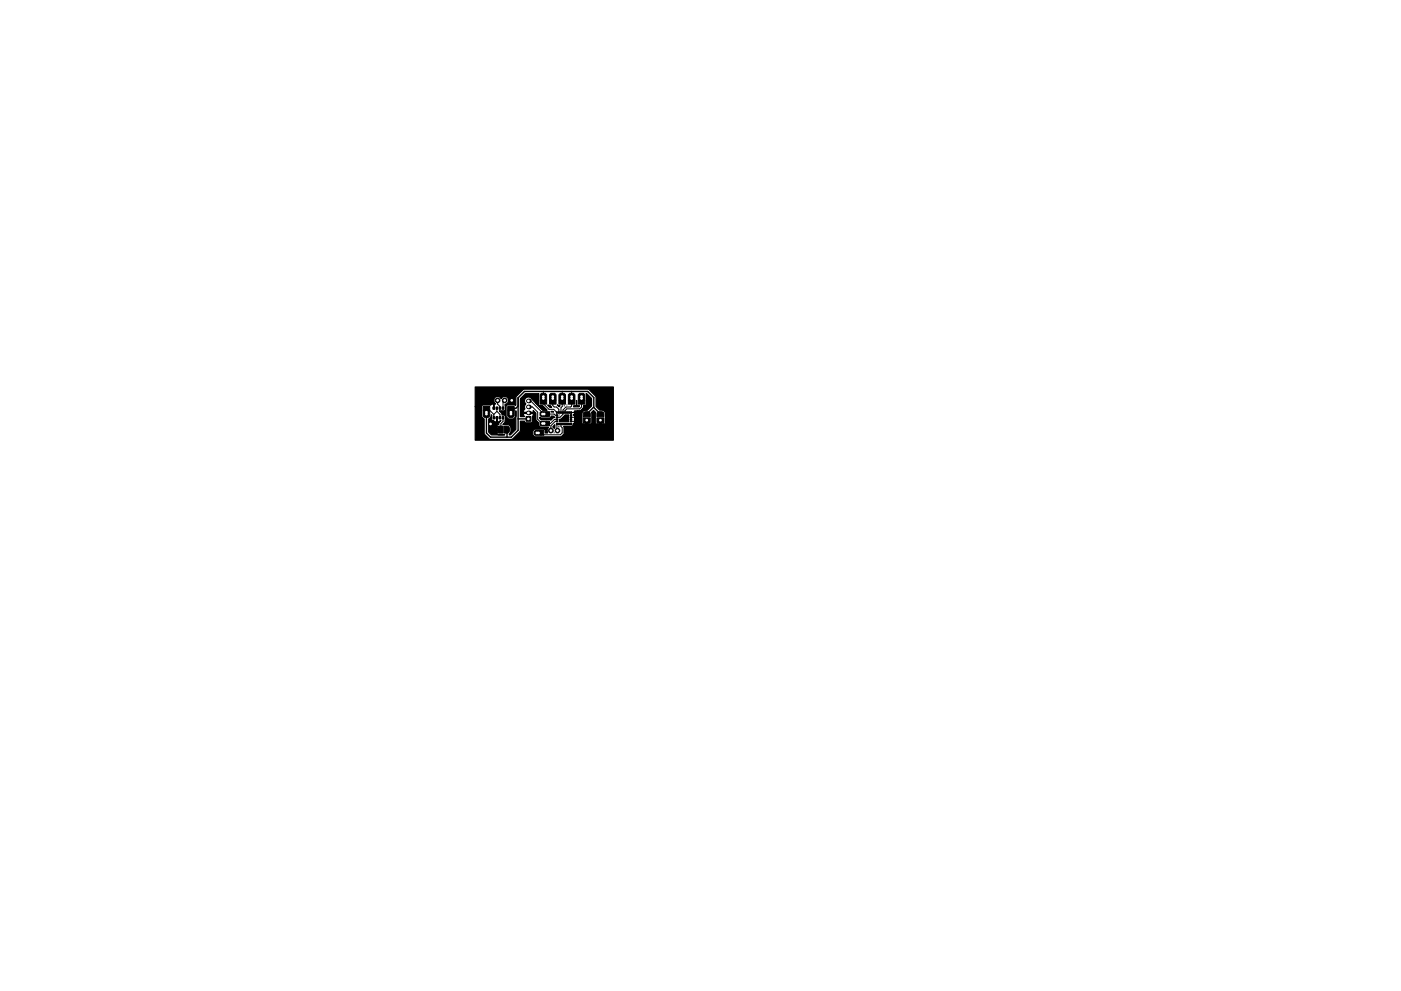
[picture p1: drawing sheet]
<svg xmlns="http://www.w3.org/2000/svg" width="297mm" height="210mm" viewBox="0 0 297 210" stroke-linecap="round" stroke-linejoin="round" font-family="sans-serif">
<g fill="#000" stroke="#000" stroke-width=".21">
<path d="M102.4 87.1h1.4v1.2l-.3 .3h-.8l-.3-.3zM102.4 86.3h1.4v.8h-1.4zM104.5 88.4h.4v.5h-.4zM104.5 86.3h.4v.5h-.4zM105.3 90.8h.5v.6h-.5zM104.6 90.5l.8-.1v1.5h-.6l-.3-.2-.1-.8zM105.2 88.4h.3v.5h-.3zM105.2 86.3h.3v.5h-.3zM105.7 90.4h1v1.5h-1zM105.8 88.4h.4v.5h-.4zM105.8 86.3h.4v.5h-.4zM106.5 88.4h.3v.5h-.3z"/>
<path d="M106.5 86.3h.3v.5h-.3zM107 90.4h.6l.3 .2 .1 .9-.2 .3-.8 .1zM107.6 87.1h1.4v1.2l-.3 .3h-.8l-.3-.3zM107.6 86.3h1.4v.8h-1.4zM111.5 88.4h1v1h-1zM113.5 91.3h1.2v1h-1.2l-.2-.2v-.6zM114.5 84.9h1.4v.8h-1.4zM114.7 87.3h1.2v1h-1.2l-.2-.2v-.6zM114.7 89.3h1.2v1h-1.2l-.2-.2v-.6zM114.7 91.3h.6v1h-.6zM114.5 83.7l.3-.3h.8l.3 .3v1.2h-1.4zM116.5 84.9h1.4v.8h-1.4z"/>
<path d="M115.9 87.3h.6v1h-.6zM115.9 89.3h.6v1h-.6zM116.5 83.7l.3-.3h.8l.3 .3v1.2h-1.4zM117.9 89.3h.4v.2h-.4zM117.9 88.8h.4v.3h-.4zM117.9 88.4h.4v.2h-.4zM117.9 88h.4v.2h-.4zM118 89.8h.2v.3h-.2zM118 87.3h.2v.4h-.2zM118.4 89.8h.2v.3h-.2zM118.4 87.3h.2v.4h-.2zM118.5 84.9h1.4v.8h-1.4z"/>
<path d="M118.8 89.8h.3v.3h-.3zM118.8 87.3h.3v.4h-.3zM119.2 89.8h.3v.3h-.3zM119.2 87.3h.3v.4h-.3zM119.7 89.8h.2v.3h-.2zM119.7 87.3h.2v.4h-.2zM118.5 83.7l.3-.3h.8l.3 .3v1.2h-1.4zM120.1 89.8h.2v.3h-.2zM120.1 87.3h.2v.4h-.2zM120.5 84.9h1.4v.8h-1.4zM120.5 89.8h.3v.3h-.3zM120.5 87.3h.3v.4h-.3z"/>
<path d="M120.9 89.3h.3v.2h-.3zM120.9 88.8h.3v.3h-.3zM120.9 88.4h.3v.2h-.3zM120.9 88h.3v.2h-.3zM121 89.8h.2v.3h-.2zM121 87.3h.2v.4h-.2zM120.5 83.7l.3-.3h.8l.3 .3v1.2h-1.4zM122.6 84.9h1.4v.8h-1.4zM123.8 87.5l.3-.2 .8 .1 .2 .3 .1 .7h-1.6zM122.6 83.7l.3-.3h.8l.3 .3v1.2h-1.4zM124.1 89.5h.6v.5h-.6zM123.6 89.9h1.6l-.1 .8-.4 .2h-.8l-.2-.3z"/>
<path d="M123.6 88.6h1.6v1h-1.6zM126.7 87.5l.3-.2 .8 .1 .2 .3 .1 .7h-1.6zM127 89.5h.6v.5h-.6zM126.5 89.9h1.6l-.1 .8-.4 .2h-.8l-.2-.3zM126.5 88.6h1.6v1h-1.6z"/>
<circle cx="103.1" cy="87.5" r=".46"/>
<circle cx="103.1" cy="87.9" r=".46"/>
<circle cx="104" cy="89.9" r=".35"/>
<circle cx="105.5" cy="84.9" r=".5"/>
<circle cx="107" cy="84.9" r=".5"/>
<circle cx="108.3" cy="87.9" r=".45"/>
<circle cx="108.3" cy="87.5" r=".45"/>
<circle cx="108.5" cy="84.9" r=".5"/>
<circle cx="113.8" cy="91.8" r=".36"/>
<circle cx="114.2" cy="91.8" r=".36"/>
<circle cx="115" cy="89.8" r=".36"/>
<circle cx="115" cy="87.8" r=".36"/>
<circle cx="115.2" cy="84.1" r=".45"/>
<circle cx="115.2" cy="84.5" r=".46"/>
<circle cx="115.4" cy="89.8" r=".35"/>
<circle cx="115.4" cy="87.8" r=".35"/>
<circle cx="116.8" cy="91.3" r=".5"/>
<circle cx="117.2" cy="84.1" r=".45"/>
<circle cx="117.2" cy="84.5" r=".46"/>
<circle cx="118.2" cy="91.3" r=".5"/>
<circle cx="119.2" cy="84.1" r=".45"/>
<circle cx="119.2" cy="84.5" r=".46"/>
<circle cx="121.2" cy="84.1" r=".45"/>
<circle cx="121.2" cy="84.5" r=".46"/>
<circle cx="123.3" cy="84.1" r=".45"/>
<circle cx="123.3" cy="84.5" r=".45"/>
<circle cx="124.4" cy="89.1" r=".35"/>
<circle cx="127.3" cy="89.1" r=".35"/>
</g>
<g fill="#000">
<circle cx="112" cy="86.3" r=".5"/>
<circle cx="112" cy="85.1" r=".5"/>
<circle cx="112" cy="87.6" r=".5"/>
</g>
<g fill="none" stroke="#000" stroke-width=".21">
<path d="M103.1 86.7h.3l1.3 1.2M104 89.9l.9 .9M104.7 87.9v.7M105.4 86.6v.7M105.4 88.6v1l-.5 .4v1.1M105.4 87.3l-.7 .6M105.4 87.3l.6 .6v.7M105.5 84.9v.8l.5 .5v.4M106.7 88.6v.8l-.5 .4v1.3M107 84.9l-.3 .4v1.3M108.5 84.9l-1.4-1.3h-1.7l-.7 .7v2.3M112 86.3h.9l1.1 1.1v1.5l.9 .9h1.8l.9-.8h.5"/>
<path d="M112 85.1h.5l2.5 2.5v.2h2.5l.2 .3h.4M115.2 83v2.6l1.2 1.2h1l.7 .7M117.2 84.5v1.5l.3 .3h.5l.5 .5v.7M118.1 90v1.2l.1 .1M118.1 89.4h-.4l-.9 .9v1M118.5 90h.4v.5l.3 .2v1.1l-.4 .4h-3.6l-.2-.4h-1.2M119.2 83v3.2l-.3 .3v1M120.2 87.5h1.9l-.1 1h-.9M121.1 87.5v1.9h.8l1.1 1h1.4M121.1 88.1h.1M121.2 83v3.1l-.2 .2h-1l-.6 .7v.9l-.7 .6h-.6M123.3 84.1v2.2l-.4 .4h-2.7l-.4 .4v.4"/>
<path d="M125.8 86.4h.1"/>
</g>
<path d="M103.1 86.7v5.2l.9 .8h4.4l1.5-1.4v-6.9l1.3-1.4h13.4l1.3 1.3v2.1l1.4 1.4M107.5 91.1v1.6M109.9 86.1l-.6 .6h-1v.7M109.9 88.9h2.1M125.8 86.4l-1.4 1.4" fill="none" stroke="#000" stroke-width=".3"/>
<g fill="#000" stroke="#000" stroke-width=".25">
<path d="M104.2 88v1l.1 .2 .8 .3 .2-.1-.1-.9h.2v.9l.2 .1 .6-.3-.4 .5v.4l-.3 .1-.1 .3-.4 .2v.9l.4 .2 .2 .4 1.4 .1h-2.8l-.6-.6v-2.8l.5-.5zM113.5 87.6l.1 1.4 .6 .7 .1 .7 .3 .3h1.7a.82 .82 0 0 0-.2 1.1h-.5v-.5l-.2-.3h-1.9zM113.5 85h.7l.1 1 .7 .1 1 .9h-.9l-1.6-1.5zM116.2 85.9l.6 .2 .2 .3h-.4zM116.8 87.3l.6 .1h-.6zM114.4 88.5l.3 .2h1.9l.2-.4h.5l.3 .2-.8 .7-.3-.2h-1.8zM117.2 90.5l.4-.4v.6l-.1 .2zM118.2 85.9l.6 .2-.2 .2zM118.6 89l.4-.1 .8-.9h.7v1.5h-1.9zM121 88.8l.1 .3zM121.6 88v.1zM122.2 85l.1 .9 .6 .3-.2 .1h-1.1v-.2h.4l.2-.2z"/>
<path d="M119.5 90.5h1.8l.2-.2v-.5h.3l1 1 .6 .1 .5 .4h.6v.5h-4.9zM124.3 85h.2v2h-.3a.83 .83 0 0 0-.9 .8v2v.2h-.1l-1.2-1 .5-.5v-1.1l-.2-.2 .8-.1 .6-.5v-.5l.5-.1zM100.8 82.1h29.2v11.3h-29.2v-7.1h1.3v2l.6 .6v3.1l1 1.1 .3 .1h4.5l1.8-1.7v-2.1h.9l.3 .3h1.1l.3-.3v-1l.2-.5-.1-.2h-1.9l-.2 .2 .3 .5h-.9v-3.8l1.1-1.1h2.9l-.1 2.4 .2 .2h.6l1 .9h-.9l-2.3-2.2a.84 .84 0 0 0-1.2-.4 .84 .84 0 0 0-.1 1.3 .83 .83 0 0 0-.2 1l-.3 .5 .1 .3h1.9v-.4l.6 .5v1.5l.6 .6v.6l.3 .3 1.8 .1a.83 .83 0 0 0-.2 1.1h-.5v-.6l-.2-.2h-2l-.4 .4v.8l.5 .5 5.5-.1 .6-.7-.1-1.4h1.8l.5-.7v-1.7l.1-.2-.3-.4 .2-.3 1.3-.1 .6-.5v-.5l.6-.2-.1-2.4h.2l1 1v1.6l-.8 .9h-.5a.83 .83 0 0 0-.8 .8l.1 2 .4 .2 .2 .4h.8l.2-.4 .5-.2-.1-2.3 .4-.4 .5 .4-.1 2.3 .5 .2 .2 .4h.7l.8-.6v-2a.83 .83 0 0 0-.9-.8h-.4l-.7-.8-.1-2-1.6-1.6h-13.6l-1.7 1.6-.1 1.8-1.7-.1-.3 .2v2.2l.5 .6h1l.5-.4 .1-1.4v4l-1.2 1.2h-.2l.3-.7v-.7a.83 .83 0 0 0-.8-.8h-.9l.5-.6 .1-1.2-.2-.2h-.6v-.4l-.5-.5 1.2-.1v-1.3a.83 .83 0 0 0 .6-1.3 .83 .83 0 0 0-1.5 .1 .86 .86 0 0 0-1.3-.2 .86 .86 0 0 0 .2 1.3l-.4 .2v.8h-.1l.1-.8-.2-.2-.5 .3-1.6-.1-.3 .4h-1.3z"/>
</g>
<g fill="#fff" stroke="#fff" stroke-width=".21">
<circle cx="104" cy="89.9" r=".17"/>
<circle cx="108.5" cy="84.9" r=".18"/>
<circle cx="107" cy="84.9" r=".17"/>
<circle cx="105.5" cy="84.9" r=".17"/>
<circle cx="127.3" cy="89.1" r=".17"/>
<circle cx="116.8" cy="91.3" r=".17"/>
<circle cx="124.4" cy="89.1" r=".17"/>
<circle cx="118.2" cy="91.3" r=".18"/>
<circle cx="117.2" cy="84.1" r=".17"/>
<circle cx="117.2" cy="84.5" r=".17"/>
<circle cx="123.3" cy="84.1" r=".17"/>
<circle cx="123.3" cy="84.5" r=".17"/>
<circle cx="121.2" cy="84.1" r=".18"/>
<circle cx="121.2" cy="84.5" r=".18"/>
<circle cx="119.2" cy="84.1" r=".18"/>
<circle cx="119.2" cy="84.5" r=".18"/>
<circle cx="112" cy="85.1" r=".17"/>
<circle cx="112" cy="86.3" r=".17"/>
<circle cx="112" cy="87.6" r=".17"/>
<circle cx="112" cy="88.9" r=".17"/>
<circle cx="108.3" cy="87.9" r=".18"/>
<circle cx="108.3" cy="87.5" r=".17"/>
<circle cx="103.1" cy="87.9" r=".17"/>
<circle cx="103.1" cy="87.5" r=".17"/>
<circle cx="115.2" cy="84.1" r=".17"/>
<circle cx="115.2" cy="84.5" r=".17"/>
<circle cx="115.4" cy="87.8" r=".17"/>
<circle cx="115" cy="87.8" r=".17"/>
<circle cx="115.4" cy="89.8" r=".17"/>
<circle cx="115" cy="89.8" r=".17"/>
<circle cx="114.2" cy="91.8" r=".17"/>
<circle cx="113.8" cy="91.8" r=".17"/>
</g>
</svg>
